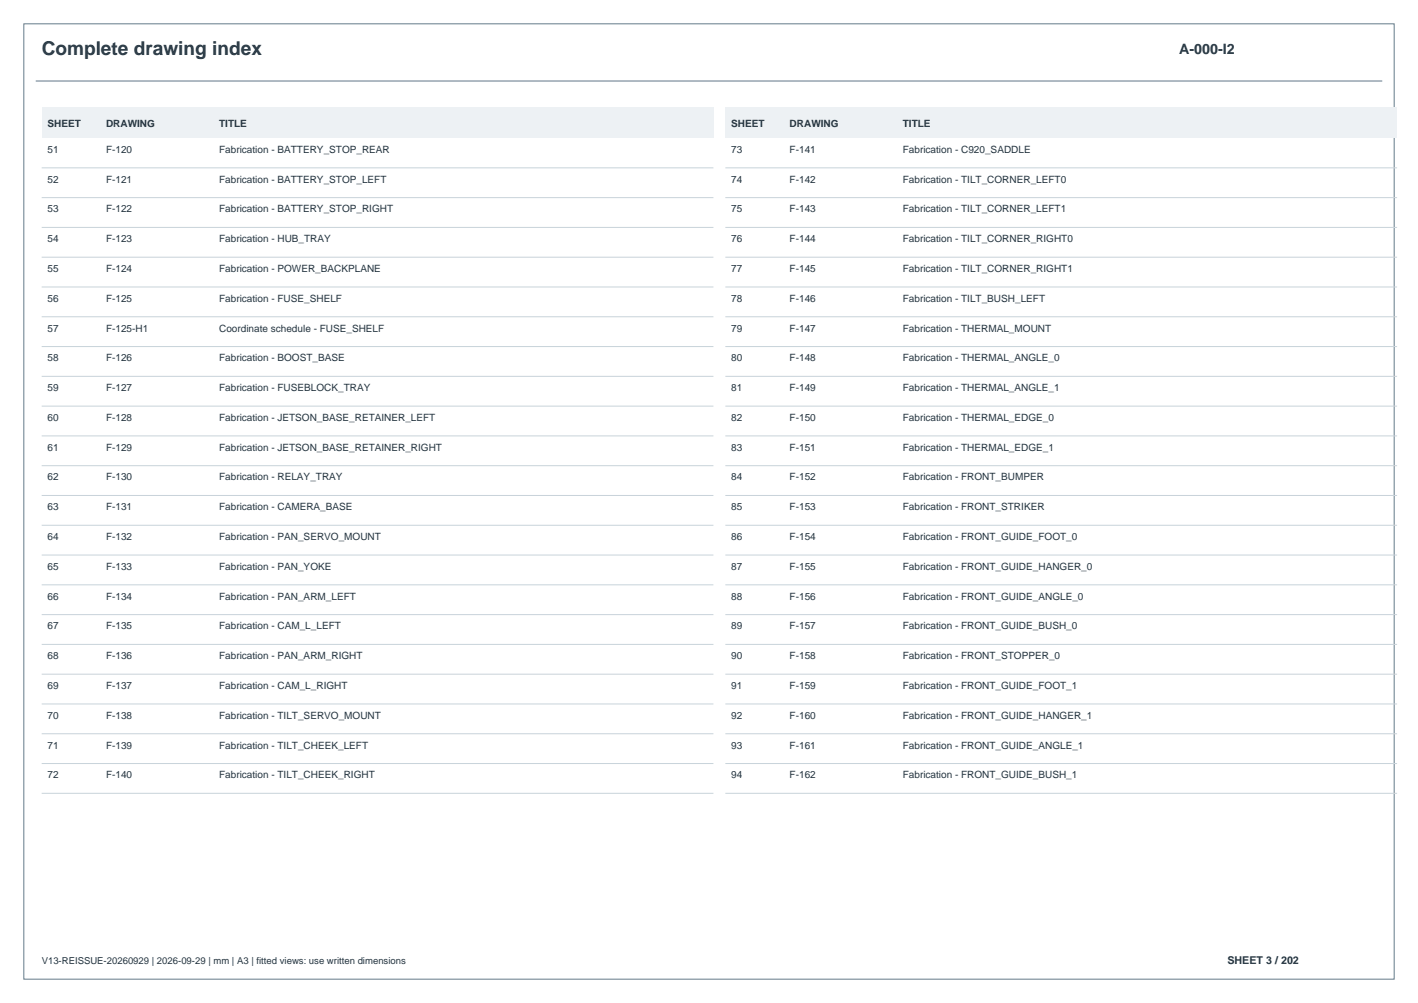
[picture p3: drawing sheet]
<svg xmlns="http://www.w3.org/2000/svg" width="420mm" height="297mm" viewBox="0 0 420 297" stroke-linecap="round" stroke-linejoin="round" font-family="sans-serif">
<defs><g id="words">
<text font-size="5.6" fill="#24343f" x="12.3" y="16.2">Complete drawing index</text>
<text font-size="4.2" fill="#24343f" x="349.2" y="15.9">A-000-I2</text>
<text font-size="3.2" fill="#24343f" x="363.6" y="285.4">SHEET 3 / 202</text>
<g font-size="3" fill="#24343f">
<text x="14.1" y="37.7">SHEET</text>
<text x="31.4" y="37.7">DRAWING</text>
<text x="64.9" y="37.7">TITLE</text>
<text x="216.6" y="37.7">SHEET</text>
<text x="233.9" y="37.7">DRAWING</text>
<text x="267.4" y="37.7">TITLE</text>
<text x="14.1" y="45.3">51</text>
<text x="31.4" y="45.3">F-120</text>
<text x="64.9" y="45.3">Fabrication - BATTERY_STOP_REAR</text>
<text x="216.6" y="45.3">73</text>
<text x="233.9" y="45.3">F-141</text>
<text x="267.4" y="45.3">Fabrication - C920_SADDLE</text>
<text x="14.1" y="54.1">52</text>
<text x="31.4" y="54.1">F-121</text>
<text x="64.9" y="54.1">Fabrication - BATTERY_STOP_LEFT</text>
<text x="216.6" y="54.1">74</text>
<text x="233.9" y="54.1">F-142</text>
<text x="267.4" y="54.1">Fabrication - TILT_CORNER_LEFT0</text>
<text x="14.1" y="62.9">53</text>
<text x="31.4" y="62.9">F-122</text>
<text x="64.9" y="62.9">Fabrication - BATTERY_STOP_RIGHT</text>
<text x="216.6" y="62.9">75</text>
<text x="233.9" y="62.9">F-143</text>
<text x="267.4" y="62.9">Fabrication - TILT_CORNER_LEFT1</text>
<text x="14.1" y="71.7">54</text>
<text x="31.4" y="71.7">F-123</text>
<text x="64.9" y="71.7">Fabrication - HUB_TRAY</text>
<text x="216.6" y="71.7">76</text>
<text x="233.9" y="71.7">F-144</text>
<text x="267.4" y="71.7">Fabrication - TILT_CORNER_RIGHT0</text>
<text x="14.1" y="80.5">55</text>
<text x="31.4" y="80.5">F-124</text>
<text x="64.9" y="80.5">Fabrication - POWER_BACKPLANE</text>
<text x="216.6" y="80.5">77</text>
<text x="233.9" y="80.5">F-145</text>
<text x="267.4" y="80.5">Fabrication - TILT_CORNER_RIGHT1</text>
<text x="14.1" y="89.4">56</text>
<text x="31.4" y="89.4">F-125</text>
<text x="64.9" y="89.4">Fabrication - FUSE_SHELF</text>
<text x="216.6" y="89.4">78</text>
<text x="233.9" y="89.4">F-146</text>
<text x="267.4" y="89.4">Fabrication - TILT_BUSH_LEFT</text>
<text x="14.1" y="98.2">57</text>
<text x="31.4" y="98.2">F-125-H1</text>
<text x="64.9" y="98.2">Coordinate schedule - FUSE_SHELF</text>
<text x="216.6" y="98.2">79</text>
<text x="233.9" y="98.2">F-147</text>
<text x="267.4" y="98.2">Fabrication - THERMAL_MOUNT</text>
<text x="14.1" y="107">58</text>
<text x="31.4" y="107">F-126</text>
<text x="64.9" y="107">Fabrication - BOOST_BASE</text>
<text x="216.6" y="107">80</text>
<text x="233.9" y="107">F-148</text>
<text x="267.4" y="107">Fabrication - THERMAL_ANGLE_0</text>
<text x="14.1" y="115.8">59</text>
<text x="31.4" y="115.8">F-127</text>
<text x="64.9" y="115.8">Fabrication - FUSEBLOCK_TRAY</text>
<text x="216.6" y="115.8">81</text>
<text x="233.9" y="115.8">F-149</text>
<text x="267.4" y="115.8">Fabrication - THERMAL_ANGLE_1</text>
<text x="14.1" y="124.6">60</text>
<text x="31.4" y="124.6">F-128</text>
<text x="64.9" y="124.6">Fabrication - JETSON_BASE_RETAINER_LEFT</text>
<text x="216.6" y="124.6">82</text>
<text x="233.9" y="124.6">F-150</text>
<text x="267.4" y="124.6">Fabrication - THERMAL_EDGE_0</text>
<text x="14.1" y="133.5">61</text>
<text x="31.4" y="133.5">F-129</text>
<text x="64.9" y="133.5">Fabrication - JETSON_BASE_RETAINER_RIGHT</text>
<text x="216.6" y="133.5">83</text>
<text x="233.9" y="133.5">F-151</text>
<text x="267.4" y="133.5">Fabrication - THERMAL_EDGE_1</text>
<text x="14.1" y="142.3">62</text>
<text x="31.4" y="142.3">F-130</text>
<text x="64.9" y="142.3">Fabrication - RELAY_TRAY</text>
<text x="216.6" y="142.3">84</text>
<text x="233.9" y="142.3">F-152</text>
<text x="267.4" y="142.3">Fabrication - FRONT_BUMPER</text>
<text x="14.1" y="151.1">63</text>
<text x="31.4" y="151.1">F-131</text>
<text x="64.9" y="151.1">Fabrication - CAMERA_BASE</text>
<text x="216.6" y="151.1">85</text>
<text x="233.9" y="151.1">F-153</text>
<text x="267.4" y="151.1">Fabrication - FRONT_STRIKER</text>
<text x="14.1" y="159.9">64</text>
<text x="31.4" y="159.9">F-132</text>
<text x="64.9" y="159.9">Fabrication - PAN_SERVO_MOUNT</text>
<text x="216.6" y="159.9">86</text>
<text x="233.9" y="159.9">F-154</text>
<text x="267.4" y="159.9">Fabrication - FRONT_GUIDE_FOOT_0</text>
<text x="14.1" y="168.7">65</text>
<text x="31.4" y="168.7">F-133</text>
<text x="64.9" y="168.7">Fabrication - PAN_YOKE</text>
<text x="216.6" y="168.7">87</text>
<text x="233.9" y="168.7">F-155</text>
<text x="267.4" y="168.7">Fabrication - FRONT_GUIDE_HANGER_0</text>
<text x="14.1" y="177.5">66</text>
<text x="31.4" y="177.5">F-134</text>
<text x="64.9" y="177.5">Fabrication - PAN_ARM_LEFT</text>
<text x="216.6" y="177.5">88</text>
<text x="233.9" y="177.5">F-156</text>
<text x="267.4" y="177.5">Fabrication - FRONT_GUIDE_ANGLE_0</text>
<text x="14.1" y="186.4">67</text>
<text x="31.4" y="186.4">F-135</text>
<text x="64.9" y="186.4">Fabrication - CAM_L_LEFT</text>
<text x="216.6" y="186.4">89</text>
<text x="233.9" y="186.4">F-157</text>
<text x="267.4" y="186.4">Fabrication - FRONT_GUIDE_BUSH_0</text>
<text x="14.1" y="195.2">68</text>
<text x="31.4" y="195.2">F-136</text>
<text x="64.9" y="195.2">Fabrication - PAN_ARM_RIGHT</text>
<text x="216.6" y="195.2">90</text>
<text x="233.9" y="195.2">F-158</text>
<text x="267.4" y="195.2">Fabrication - FRONT_STOPPER_0</text>
<text x="14.1" y="204">69</text>
<text x="31.4" y="204">F-137</text>
<text x="64.9" y="204">Fabrication - CAM_L_RIGHT</text>
<text x="216.6" y="204">91</text>
<text x="233.9" y="204">F-159</text>
<text x="267.4" y="204">Fabrication - FRONT_GUIDE_FOOT_1</text>
<text x="14.1" y="212.8">70</text>
<text x="31.4" y="212.8">F-138</text>
<text x="64.9" y="212.8">Fabrication - TILT_SERVO_MOUNT</text>
<text x="216.6" y="212.8">92</text>
<text x="233.9" y="212.8">F-160</text>
<text x="267.4" y="212.8">Fabrication - FRONT_GUIDE_HANGER_1</text>
<text x="14.1" y="221.6">71</text>
<text x="31.4" y="221.6">F-139</text>
<text x="64.9" y="221.6">Fabrication - TILT_CHEEK_LEFT</text>
<text x="216.6" y="221.6">93</text>
<text x="233.9" y="221.6">F-161</text>
<text x="267.4" y="221.6">Fabrication - FRONT_GUIDE_ANGLE_1</text>
<text x="14.1" y="230.5">72</text>
<text x="31.4" y="230.5">F-140</text>
<text x="64.9" y="230.5">Fabrication - TILT_CHEEK_RIGHT</text>
<text x="216.6" y="230.5">94</text>
<text x="233.9" y="230.5">F-162</text>
<text x="267.4" y="230.5">Fabrication - FRONT_GUIDE_BUSH_1</text>
</g>
<text font-size="2.8" fill="#24343f" x="12.3" y="285.4">V13-REISSUE-20260929 | 2026-09-29 | mm | A3 | fitted views: use written dimensions</text>
</g></defs>
<path d="M7.1 7.1h405.8v282.8h-405.8z" fill="none" stroke="#647b8a" stroke-width=".3"/>
<path d="M10.6 24h398.8" fill="none" stroke="#607687" stroke-width=".3"/>
<path d="M12.3 31.7h199v9.2h-199z" fill-rule="evenodd" fill="#edf1f4"/>
<g fill="none" stroke="#c8d3da" stroke-width=".3">
<path d="M12.3 49.7h199M12.3 58.5h199M12.3 67.3h199M12.3 76.2h199M12.3 85h199M12.3 93.8h199M12.3 102.6h199M12.3 111.4h199M12.3 120.3h199M12.3 129.1h199M12.3 137.9h199M12.3 146.7h199"/>
<path d="M12.3 155.5h199M12.3 164.4h199M12.3 173.2h199M12.3 182h199M12.3 190.8h199M12.3 199.6h199M12.3 208.5h199M12.3 217.3h199M12.3 226.1h199M12.3 234.9h199"/>
</g>
<path d="M214.8 31.7h199v9.2h-199z" fill-rule="evenodd" fill="#edf1f4"/>
<g fill="none" stroke="#c8d3da" stroke-width=".3">
<path d="M214.8 49.7h199M214.8 58.5h199M214.8 67.3h199M214.8 76.2h199M214.8 85h199M214.8 93.8h199M214.8 102.6h199M214.8 111.4h199M214.8 120.3h199M214.8 129.1h199M214.8 137.9h199M214.8 146.7h199"/>
<path d="M214.8 155.5h199M214.8 164.4h199M214.8 173.2h199M214.8 182h199M214.8 190.8h199M214.8 199.6h199M214.8 208.5h199M214.8 217.3h199M214.8 226.1h199M214.8 234.9h199"/>
</g>
<use href="#words"/>
</svg>
